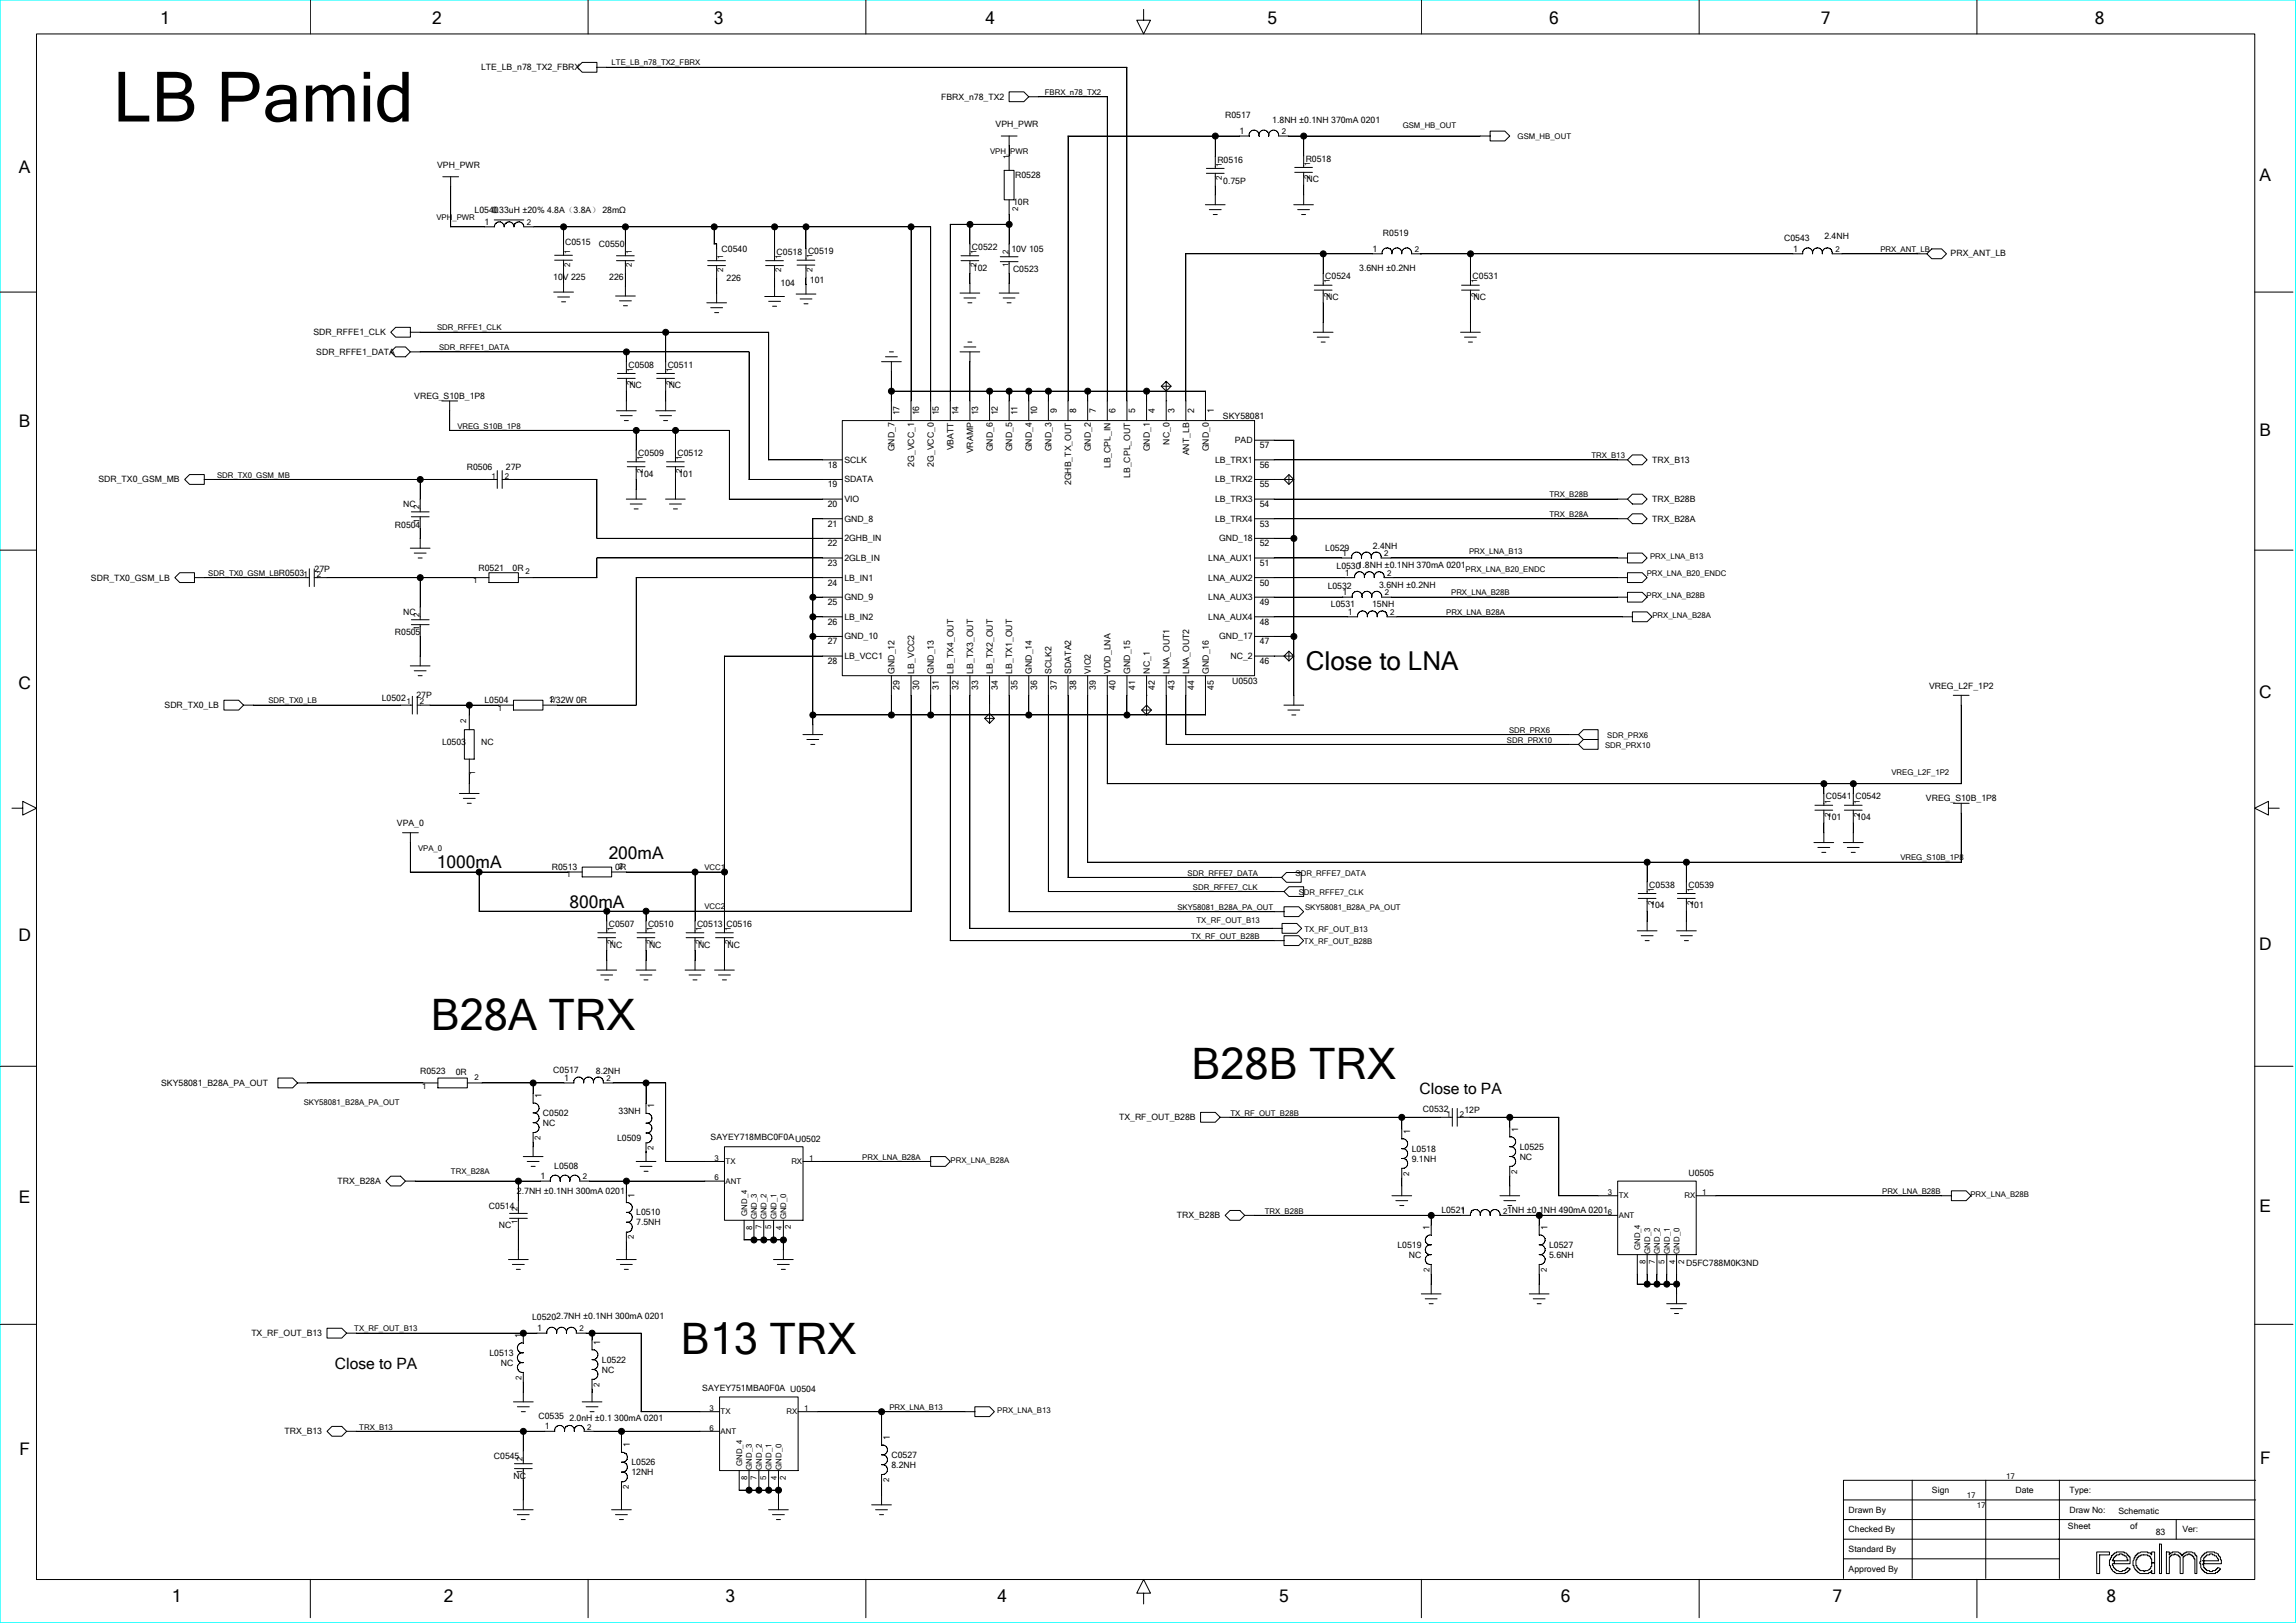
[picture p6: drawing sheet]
<svg xmlns="http://www.w3.org/2000/svg" width="297mm" height="210mm" viewBox="0 0 297 210" stroke-linecap="round" stroke-linejoin="round" font-family="sans-serif">
<defs><g id="words">
<text font-size="9" x="14.6" y="15.7">LB Pamid</text>
<g font-size="5.6">
<text x="55.7" y="133.2">B28A TRX</text>
<text x="154.1" y="139.6">B28B TRX</text>
<text x="88.1" y="175.1">B13 TRX</text>
</g>
<text font-size="3.4" x="168.9" y="86.7">Close to LNA</text>
<g font-size="2.2">
<text x="20.7" y="3.2">1</text>
<text x="55.9" y="3.2">2</text>
<text x="92.3" y="3.2">3</text>
<text x="127.5" y="3.2">4</text>
<text x="163.9" y="3.2">5</text>
<text x="200.4" y="3.2">6</text>
<text x="235.5" y="3.2">7</text>
<text x="271" y="3.2">8</text>
<text x="2.5" y="22.3">A</text>
<text x="292.3" y="23.5">A</text>
<text x="2.5" y="55.2">B</text>
<text x="292.3" y="56.4">B</text>
<text x="2.4" y="89.1">C</text>
<text x="292.2" y="90.3">C</text>
<text x="56.5" y="112.4">1000mA</text>
<text x="78.7" y="111.1">200mA</text>
<text x="73.7" y="117.4">800mA</text>
<text x="2.4" y="121.7">D</text>
<text x="292.2" y="122.9">D</text>
<text x="2.5" y="155.6">E</text>
<text x="292.3" y="156.8">E</text>
<text x="2.5" y="188.3">F</text>
<text x="292.3" y="189.4">F</text>
<text x="22.2" y="207.3">1</text>
<text x="57.4" y="207.3">2</text>
<text x="93.8" y="207.3">3</text>
<text x="129" y="207.3">4</text>
<text x="165.5" y="207.3">5</text>
<text x="201.9" y="207.3">6</text>
<text x="237.1" y="207.3">7</text>
<text x="272.5" y="207.3">8</text>
</g>
<g font-size="2">
<text x="183.6" y="141.6">Close to PA</text>
<text x="43.3" y="177.2">Close to PA</text>
</g>
<g font-size="1.1">
<text x="62.2" y="9.1">LTE_LB_n78_TX2_FBRX</text>
<text x="121.7" y="12.9">FBRX_n78_TX2</text>
<text x="128.8" y="16.5">VPH_PWR</text>
<text x="158.5" y="15.3">R0517</text>
<text x="160.3" y="17.3">1</text>
<text x="164.6" y="15.9">1.8NH ±0.1NH 370mA 0201</text>
<text x="56.5" y="21.7">VPH_PWR</text>
<text x="131.3" y="23.1">R0528</text>
<text x="157.5" y="21">R0516</text>
<text x="158.2" y="23.8">0.75P</text>
<text x="168.9" y="20.9">R0518</text>
<text x="169" y="23.6">NC</text>
<text x="61.4" y="27.6">L0540</text>
<text x="62.7" y="29.1">1</text>
<text x="63.7" y="27.5">0.33uH ±20% 4.8A（3.8A） 28mΩ</text>
<text x="131.1" y="26.5">10R</text>
<text x="73.1" y="31.8">C0515</text>
<text x="77.5" y="32">C0550</text>
<text x="93.3" y="32.6">C0540</text>
<text x="100.5" y="33">C0518 C0519</text>
<text x="125.7" y="32.3">C0522</text>
<text x="125.9" y="35">102</text>
<text x="130.8" y="32.6">10V 105</text>
<text x="131" y="35.1">C0523</text>
<text x="175.8" y="35.1">3.6NH ±0.2NH</text>
<text x="177.5" y="32.6">1</text>
<text x="178.9" y="30.5">R0519</text>
<text x="230.8" y="31.2">C0543</text>
<text x="231.9" y="32.6">1</text>
<text x="236" y="30.9">2.4NH</text>
<text x="252.3" y="33.2">PRX_ANT_LB</text>
<text x="71.6" y="36.2">10V 225</text>
<text x="78.8" y="36.2">226</text>
<text x="94" y="36.4">226</text>
<text x="101" y="37">104</text>
<text x="104.8" y="36.7">101</text>
<text x="171.4" y="36.1">C0524</text>
<text x="171.6" y="38.8">NC</text>
<text x="190.5" y="36.1">C0531</text>
<text x="190.6" y="38.8">NC</text>
<text x="40.5" y="43.4">SDR_RFFE1_CLK</text>
<text x="40.9" y="45.9">SDR_RFFE1_DATA</text>
<text x="81.3" y="47.6">C0508</text>
<text x="86.4" y="47.6">C0511</text>
<text x="53.6" y="51.6">VREG_S10B_1P8</text>
<text x="81.4" y="50.2">NC</text>
<text x="86.5" y="50.2">NC</text>
<text x="116.4" y="53.8" transform="rotate(-90 116.4 53.8)">17</text>
<text x="118.9" y="53.8" transform="rotate(-90 118.9 53.8)">16</text>
<text x="121.5" y="53.8" transform="rotate(-90 121.5 53.8)">15</text>
<text x="124" y="53.8" transform="rotate(-90 124 53.8)">14</text>
<text x="126.5" y="53.8" transform="rotate(-90 126.5 53.8)">13</text>
<text x="129.1" y="53.8" transform="rotate(-90 129.1 53.8)">12</text>
<text x="131.6" y="53.8" transform="rotate(-90 131.6 53.8)">11</text>
<text x="134.1" y="53.8" transform="rotate(-90 134.1 53.8)">10</text>
<text x="136.7" y="53.4" transform="rotate(-90 136.7 53.4)">9</text>
<text x="139.2" y="53.4" transform="rotate(-90 139.2 53.4)">8</text>
<text x="141.8" y="53.4" transform="rotate(-90 141.8 53.4)">7</text>
<text x="144.3" y="53.4" transform="rotate(-90 144.3 53.4)">6</text>
<text x="146.8" y="53.4" transform="rotate(-90 146.8 53.4)">5</text>
<text x="149.4" y="53.4" transform="rotate(-90 149.4 53.4)">4</text>
<text x="151.9" y="53.4" transform="rotate(-90 151.9 53.4)">3</text>
<text x="154.5" y="53.4" transform="rotate(-90 154.5 53.4)">2</text>
<text x="157" y="53.4" transform="rotate(-90 157 53.4)">1</text>
<text x="82.6" y="59">C0509</text>
<text x="87.6" y="59">C0512</text>
<text x="109.2" y="59.9">SCLK</text>
<text x="115.7" y="58.4" transform="rotate(-90 115.7 58.4)">GND_7</text>
<text x="123.3" y="58.3" transform="rotate(-90 123.3 58.3)">VBATT</text>
<text x="125.9" y="58.7" transform="rotate(-90 125.9 58.7)">VRAMP</text>
<text x="128.4" y="58.4" transform="rotate(-90 128.4 58.4)">GND_6</text>
<text x="131" y="58.4" transform="rotate(-90 131 58.4)">GND_5</text>
<text x="133.5" y="58.4" transform="rotate(-90 133.5 58.4)">GND_4</text>
<text x="136" y="58.4" transform="rotate(-90 136 58.4)">GND_3</text>
<text x="141.1" y="58.4" transform="rotate(-90 141.1 58.4)">GND_2</text>
<text x="148.7" y="58.4" transform="rotate(-90 148.7 58.4)">GND_1</text>
<text x="151.3" y="57.5" transform="rotate(-90 151.3 57.5)">NC_0</text>
<text x="153.8" y="58.9" transform="rotate(-90 153.8 58.9)">ANT_LB</text>
<text x="156.4" y="58.4" transform="rotate(-90 156.4 58.4)">GND_0</text>
<text x="157.2" y="59.9">LB_TRX1</text>
<text x="158.2" y="54.2">SKY58081</text>
<text x="159.7" y="57.3">PAD</text>
<text x="162.9" y="58">57</text>
<text x="213.7" y="59.9">TRX_B13</text>
<text x="12.7" y="62.4">SDR_TX0_GSM_MB</text>
<text x="52.2" y="65.6">NC</text>
<text x="60.4" y="60.8">R0506</text>
<text x="65.4" y="60.8">27P</text>
<text x="82.7" y="61.7">104</text>
<text x="87.8" y="61.7">101</text>
<text x="107.1" y="65.6">20</text>
<text x="107.1" y="60.5">18</text>
<text x="107.1" y="63.1">19</text>
<text x="109.2" y="62.4">SDATA</text>
<text x="109.2" y="65">VIO</text>
<text x="118.3" y="60.4" transform="rotate(-90 118.3 60.4)">2G_VCC_1</text>
<text x="120.8" y="60.4" transform="rotate(-90 120.8 60.4)">2G_VCC_0</text>
<text x="138.6" y="62.8" transform="rotate(-90 138.6 62.8)">2GHB_TX_OUT</text>
<text x="143.7" y="60.6" transform="rotate(-90 143.7 60.6)">LB_CPL_IN</text>
<text x="146.2" y="61.8" transform="rotate(-90 146.2 61.8)">LB_CPL_OUT</text>
<text x="157.2" y="65">LB_TRX3</text>
<text x="157.2" y="62.4">LB_TRX2</text>
<text x="162.9" y="60.5">56</text>
<text x="162.9" y="63.1">55</text>
<text x="162.9" y="65.6">54</text>
<text x="213.7" y="65">TRX_B28B</text>
<text x="51.1" y="68.3">R0504</text>
<text x="107.1" y="68.1">21</text>
<text x="107.1" y="70.7">22</text>
<text x="109.2" y="67.5">GND_8</text>
<text x="109.2" y="70">2GHB_IN</text>
<text x="157.2" y="67.5">LB_TRX4</text>
<text x="157.7" y="70">GND_18</text>
<text x="162.9" y="68.1">53</text>
<text x="162.9" y="70.7">52</text>
<text x="171.4" y="71.3">L0529</text>
<text x="173.6" y="72">1</text>
<text x="177.6" y="71">2.4NH</text>
<text x="213.7" y="67.5">TRX_B28A</text>
<text x="11.8" y="75.1">SDR_TX0_GSM_LB</text>
<text x="40.7" y="74">27P</text>
<text x="61.9" y="73.9">R0521</text>
<text x="66.3" y="73.9">0R</text>
<text x="107.1" y="73.2">23</text>
<text x="107.1" y="75.8">24</text>
<text x="109.2" y="72.6">2GLB_IN</text>
<text x="109.2" y="75.1">LB_IN1</text>
<text x="109.2" y="77.7">GND_9</text>
<text x="156.3" y="77.7">LNA_AUX3</text>
<text x="156.3" y="75.1">LNA_AUX2</text>
<text x="156.3" y="72.6">LNA_AUX1</text>
<text x="162.9" y="73.2">51</text>
<text x="162.9" y="75.8">50</text>
<text x="171.7" y="76.2">L0532</text>
<text x="172.9" y="73.7">L05301.8NH ±0.1NH 370mA 0201</text>
<text x="173.7" y="77">1</text>
<text x="174" y="74.5">1</text>
<text x="178.4" y="76.1">3.6NH ±0.2NH</text>
<text x="51.1" y="82.2">R0505</text>
<text x="52.2" y="79.5">NC</text>
<text x="107.1" y="80.8">26</text>
<text x="107.1" y="83.4">27</text>
<text x="107.1" y="78.3">25</text>
<text x="109.2" y="80.2">LB_IN2</text>
<text x="109.2" y="82.7">GND_10</text>
<text x="156.3" y="80.2">LNA_AUX4</text>
<text x="157.7" y="82.7">GND_17</text>
<text x="162.9" y="83.4">47</text>
<text x="162.9" y="80.8">48</text>
<text x="162.9" y="78.3">49</text>
<text x="172.2" y="78.6">L0531</text>
<text x="174.4" y="79.6">1</text>
<text x="177.5" y="78.6">15NH</text>
<text x="107.1" y="85.9">28</text>
<text x="109.2" y="85.3">LB_VCC1</text>
<text x="115.7" y="87.2" transform="rotate(-90 115.7 87.2)">GND_12</text>
<text x="116.4" y="89.3" transform="rotate(-90 116.4 89.3)">29</text>
<text x="118.3" y="87.2" transform="rotate(-90 118.3 87.2)">LB_VCC2</text>
<text x="118.9" y="89.3" transform="rotate(-90 118.9 89.3)">30</text>
<text x="120.8" y="87.2" transform="rotate(-90 120.8 87.2)">GND_13</text>
<text x="121.5" y="89.3" transform="rotate(-90 121.5 89.3)">31</text>
<text x="123.3" y="87.2" transform="rotate(-90 123.3 87.2)">LB_TX4_OUT</text>
<text x="124" y="89.3" transform="rotate(-90 124 89.3)">32</text>
<text x="125.9" y="87.2" transform="rotate(-90 125.9 87.2)">LB_TX3_OUT</text>
<text x="126.5" y="89.3" transform="rotate(-90 126.5 89.3)">33</text>
<text x="128.4" y="87.2" transform="rotate(-90 128.4 87.2)">LB_TX2_OUT</text>
<text x="129.1" y="89.3" transform="rotate(-90 129.1 89.3)">34</text>
<text x="131" y="87.2" transform="rotate(-90 131 87.2)">LB_TX1_OUT</text>
<text x="131.6" y="89.3" transform="rotate(-90 131.6 89.3)">35</text>
<text x="133.5" y="87.2" transform="rotate(-90 133.5 87.2)">GND_14</text>
<text x="134.1" y="89.3" transform="rotate(-90 134.1 89.3)">36</text>
<text x="136" y="87.2" transform="rotate(-90 136 87.2)">SCLK2</text>
<text x="136.7" y="89.3" transform="rotate(-90 136.7 89.3)">37</text>
<text x="138.6" y="87.2" transform="rotate(-90 138.6 87.2)">SDATA2</text>
<text x="139.2" y="89.3" transform="rotate(-90 139.2 89.3)">38</text>
<text x="141.1" y="87.2" transform="rotate(-90 141.1 87.2)">VIO2</text>
<text x="141.8" y="89.3" transform="rotate(-90 141.8 89.3)">39</text>
<text x="143.7" y="87.2" transform="rotate(-90 143.7 87.2)">VDD_LNA</text>
<text x="144.3" y="89.3" transform="rotate(-90 144.3 89.3)">40</text>
<text x="146.2" y="87.2" transform="rotate(-90 146.2 87.2)">GND_15</text>
<text x="146.8" y="89.3" transform="rotate(-90 146.8 89.3)">41</text>
<text x="148.7" y="87.2" transform="rotate(-90 148.7 87.2)">NC_1</text>
<text x="149.4" y="89.3" transform="rotate(-90 149.4 89.3)">42</text>
<text x="151.3" y="87.2" transform="rotate(-90 151.3 87.2)">LNA_OUT1</text>
<text x="151.9" y="89.3" transform="rotate(-90 151.9 89.3)">43</text>
<text x="153.8" y="87.2" transform="rotate(-90 153.8 87.2)">LNA_OUT2</text>
<text x="154.5" y="89.3" transform="rotate(-90 154.5 89.3)">44</text>
<text x="156.4" y="87.2" transform="rotate(-90 156.4 87.2)">GND_16</text>
<text x="157" y="89.3" transform="rotate(-90 157 89.3)">45</text>
<text x="159.2" y="85.3">NC_2</text>
<text x="159.4" y="88.5">U0503</text>
<text x="162.9" y="85.9">46</text>
<text x="249.5" y="89.1">VREG_L2F_1P2</text>
<text x="21.3" y="91.6">SDR_TX0_LB</text>
<text x="49.4" y="90.7">L0502</text>
<text x="53.9" y="90.3">27P</text>
<text x="62.7" y="91">L0504</text>
<text x="71" y="91">1/32W 0R</text>
<text x="57.2" y="96.3">L0503</text>
<text x="62.3" y="96.3">NC</text>
<text x="51.3" y="106.9">VPA_0</text>
<text x="236.2" y="103.4">C0541 C0542</text>
<text x="236.3" y="106.1">101</text>
<text x="240.1" y="106.1">104</text>
<text x="249.1" y="103.7">VREG_S10B_1P8</text>
<text x="71.4" y="112.6">R0513</text>
<text x="79.6" y="112.6">0R</text>
<text x="78.7" y="119.9">C0507</text>
<text x="83.8" y="119.9">C0510</text>
<text x="90.2" y="119.9">C0513 C0516</text>
<text x="213.3" y="114.9">C0538</text>
<text x="213.5" y="117.5">104</text>
<text x="218.4" y="114.9">C0539</text>
<text x="218.5" y="117.5">101</text>
<text x="78.9" y="122.6">NC</text>
<text x="84" y="122.6">NC</text>
<text x="90.3" y="122.6">NC</text>
<text x="94.1" y="122.6">NC</text>
<text x="20.8" y="140.5">SKY58081_B28A_PA_OUT</text>
<text x="54.4" y="138.9">R0523</text>
<text x="59" y="139.1">0R</text>
<text x="70" y="142.1" transform="rotate(-90 70 142.1)">1</text>
<text x="71.6" y="138.9">C0517</text>
<text x="73" y="139.9">1</text>
<text x="77.1" y="138.9">8.2NH</text>
<text x="84.6" y="143.4" transform="rotate(-90 84.6 143.4)">1</text>
<text x="184.1" y="143.8">C0532</text>
<text x="189.4" y="143.9">12P</text>
<text x="70.2" y="144.4">C0502</text>
<text x="70.2" y="145.7">NC</text>
<text x="79.8" y="147.6">L0509</text>
<text x="80" y="144.2">33NH</text>
<text x="91.9" y="147.5">SAYEY718MBC0F0AU0502</text>
<text x="144.8" y="145">TX_RF_OUT_B28B</text>
<text x="182.4" y="146.7" transform="rotate(-90 182.4 146.7)">1</text>
<text x="182.6" y="149">L0518</text>
<text x="196.4" y="146.5" transform="rotate(-90 196.4 146.5)">1</text>
<text x="196.6" y="148.8">L0525</text>
<text x="43.7" y="153.2">TRX_B28A</text>
<text x="66.9" y="154.5">2.7NH ±0.1NH 300mA 0201</text>
<text x="69.9" y="152.6">1</text>
<text x="71.7" y="151.3">L0508</text>
<text x="82.1" y="155" transform="rotate(-90 82.1 155)">1</text>
<text x="182.6" y="150.3">9.1NH</text>
<text x="196.6" y="150">NC</text>
<text x="218.4" y="152.2">U0505</text>
<text x="63.3" y="156.4">C0514</text>
<text x="64.5" y="158.9">NC</text>
<text x="82.3" y="157.3">L0510</text>
<text x="82.3" y="158.5">7.5NH</text>
<text x="152.2" y="157.7">TRX_B28B</text>
<text x="180.8" y="161.5">L0519</text>
<text x="184.9" y="159.1" transform="rotate(-90 184.9 159.1)">1</text>
<text x="186.4" y="157">L0521</text>
<text x="200.2" y="159.1" transform="rotate(-90 200.2 159.1)">1</text>
<text x="200.4" y="161.5">L0527</text>
<text x="182.3" y="162.7">NC</text>
<text x="200.4" y="162.7">5.6NH</text>
<text x="218.1" y="163.8">D5FC788M0K3ND</text>
<text x="32.5" y="172.9">TX_RF_OUT_B13</text>
<text x="67.4" y="173.1" transform="rotate(-90 67.4 173.1)">1</text>
<text x="68.8" y="170.7">L05202.7NH ±0.1NH 300mA 0201</text>
<text x="69.5" y="172.3">1</text>
<text x="63.3" y="175.4">L0513</text>
<text x="64.8" y="176.7">NC</text>
<text x="77.6" y="174" transform="rotate(-90 77.6 174)">1</text>
<text x="77.9" y="176.3">L0522</text>
<text x="77.9" y="177.6">NC</text>
<text x="36.8" y="185.6">TRX_B13</text>
<text x="69.7" y="183.6">C0535</text>
<text x="70.5" y="185">1</text>
<text x="73.6" y="183.9">2.0nH ±0.1 300mA 0201</text>
<text x="90.8" y="180">SAYEY751MBA0F0A U0504</text>
<text x="63.9" y="188.8">C0545</text>
<text x="66.4" y="191.3">NC</text>
<text x="81.5" y="187.3" transform="rotate(-90 81.5 187.3)">1</text>
<text x="81.7" y="189.6">L0526</text>
<text x="81.7" y="190.9">12NH</text>
<text x="115.1" y="186.3" transform="rotate(-90 115.1 186.3)">1</text>
<text x="115.3" y="188.6">C0527</text>
<text x="115.3" y="189.9">8.2NH</text>
<text x="239.1" y="195.7">Drawn By</text>
<text x="249.9" y="193.2">Sign</text>
<text x="260.7" y="193.2">Date</text>
<text x="267.5" y="197.8">Sheet</text>
<text x="267.7" y="193.2">Type:</text>
<text x="267.7" y="195.7">Draw No:</text>
<text x="274" y="195.9">Schematic</text>
<text x="275.6" y="197.8">of</text>
<text x="239.1" y="198.3">Checked By</text>
<text x="239.1" y="200.8">Standard By</text>
<text x="239.1" y="203.4">Approved By</text>
<text x="278.9" y="198.7">83</text>
<text x="282.3" y="198.3">Ver:</text>
</g>
<g font-size="1">
<text x="79.1" y="8.5">LTE_LB_n78_TX2_FBRX</text>
<text x="135.2" y="12.3">FBRX_n78_TX2</text>
<text x="165.8" y="17.4">2</text>
<text x="181.5" y="16.6">GSM_HB_OUT</text>
<text x="196.3" y="18">GSM_HB_OUT</text>
<text x="128.1" y="19.9">VPH_PWR</text>
<text x="130.5" y="20.5" transform="rotate(-90 130.5 20.5)">1</text>
<text x="158.1" y="23.3" transform="rotate(-90 158.1 23.3)">2</text>
<text x="158.1" y="21.6" transform="rotate(-90 158.1 21.6)">1</text>
<text x="169.5" y="23.2" transform="rotate(-90 169.5 23.2)">2</text>
<text x="169.5" y="21.4" transform="rotate(-90 169.5 21.4)">1</text>
<text x="56.5" y="28.5">VPH_PWR</text>
<text x="68.1" y="29.1">2</text>
<text x="131.7" y="27.3" transform="rotate(-90 131.7 27.3)">2</text>
<text x="73.7" y="34.5" transform="rotate(-90 73.7 34.5)">2</text>
<text x="73.7" y="32.8" transform="rotate(-90 73.7 32.8)">1</text>
<text x="81.7" y="34.6" transform="rotate(-90 81.7 34.6)">2</text>
<text x="81.7" y="32.9" transform="rotate(-90 81.7 32.9)">1</text>
<text x="93.5" y="35.2" transform="rotate(-90 93.5 35.2)">2</text>
<text x="93.5" y="33.5" transform="rotate(-90 93.5 33.5)">1</text>
<text x="101" y="35.2" transform="rotate(-90 101 35.2)">2</text>
<text x="101" y="33.5" transform="rotate(-90 101 33.5)">1</text>
<text x="105.1" y="35.2" transform="rotate(-90 105.1 35.2)">2</text>
<text x="105.1" y="33.4" transform="rotate(-90 105.1 33.4)">1</text>
<text x="126.3" y="34.6" transform="rotate(-90 126.3 34.6)">2</text>
<text x="126.3" y="32.9" transform="rotate(-90 126.3 32.9)">1</text>
<text x="130.4" y="34.6" transform="rotate(-90 130.4 34.6)">1</text>
<text x="130.4" y="32.9" transform="rotate(-90 130.4 32.9)">2</text>
<text x="183" y="32.6">2</text>
<text x="237.4" y="32.6">2</text>
<text x="243.2" y="32.6">PRX_ANT_LB</text>
<text x="172" y="38.4" transform="rotate(-90 172 38.4)">2</text>
<text x="172" y="36.7" transform="rotate(-90 172 36.7)">1</text>
<text x="191.1" y="38.4" transform="rotate(-90 191.1 38.4)">2</text>
<text x="191.1" y="36.7" transform="rotate(-90 191.1 36.7)">1</text>
<text x="56.5" y="42.8">SDR_RFFE1_CLK</text>
<text x="56.8" y="45.3">SDR_RFFE1_DATA</text>
<text x="81.9" y="49.8" transform="rotate(-90 81.9 49.8)">2</text>
<text x="81.9" y="48.1" transform="rotate(-90 81.9 48.1)">1</text>
<text x="86.9" y="49.8" transform="rotate(-90 86.9 49.8)">2</text>
<text x="86.9" y="48.1" transform="rotate(-90 86.9 48.1)">1</text>
<text x="59.2" y="55.5">VREG_S10B_1P8</text>
<text x="83.1" y="59.5" transform="rotate(-90 83.1 59.5)">1</text>
<text x="88.2" y="59.5" transform="rotate(-90 88.2 59.5)">1</text>
<text x="205.9" y="59.3">TRX_B13</text>
<text x="28.1" y="61.8">SDR_TX0_GSM_MB</text>
<text x="54.3" y="65.9" transform="rotate(-90 54.3 65.9)">2</text>
<text x="63.6" y="61.9">1</text>
<text x="65.3" y="61.9">2</text>
<text x="83.1" y="61.3" transform="rotate(-90 83.1 61.3)">2</text>
<text x="88.2" y="61.3" transform="rotate(-90 88.2 61.3)">2</text>
<text x="200.4" y="64.3">TRX_B28B</text>
<text x="54.3" y="67.6" transform="rotate(-90 54.3 67.6)">1</text>
<text x="179.1" y="72">2</text>
<text x="190" y="71.7">PRX_LNA_B13</text>
<text x="200.4" y="66.9">TRX_B28A</text>
<text x="26.9" y="74.5">SDR_TX0_GSM_LBR05031</text>
<text x="41" y="74.6">2</text>
<text x="61.2" y="75.4">1</text>
<text x="68" y="74.3">2</text>
<text x="179.1" y="77">2</text>
<text x="179.4" y="74.5">2</text>
<text x="187.7" y="77">PRX_LNA_B28B</text>
<text x="189.6" y="74">PRX_LNA_B20_ENDC</text>
<text x="213" y="77.4">PRX_LNA_B28B</text>
<text x="213" y="74.5">PRX_LNA_B20_ENDC</text>
<text x="213.5" y="72.3">PRX_LNA_B13</text>
<text x="54.3" y="81.6" transform="rotate(-90 54.3 81.6)">1</text>
<text x="54.3" y="79.8" transform="rotate(-90 54.3 79.8)">2</text>
<text x="179.8" y="79.6">2</text>
<text x="187.1" y="79.6">PRX_LNA_B28A</text>
<text x="213.7" y="80">PRX_LNA_B28A</text>
<text x="34.7" y="91">SDR_TX0_LB</text>
<text x="52.6" y="91.1">1</text>
<text x="54.3" y="91.1">2</text>
<text x="60.3" y="93.5" transform="rotate(-90 60.3 93.5)">2</text>
<text x="64.4" y="92">1</text>
<text x="71.2" y="90.8">2</text>
<text x="195.2" y="94.8">SDR_PRX6</text>
<text x="207.9" y="95.5">SDR_PRX6</text>
<text x="61.5" y="100.2" transform="rotate(-90 61.5 100.2)">1</text>
<text x="194.9" y="96.1">SDR_PRX10</text>
<text x="207.6" y="96.7">SDR_PRX10</text>
<text x="244.7" y="100.3">VREG_L2F_1P2</text>
<text x="236.8" y="105.7" transform="rotate(-90 236.8 105.7)">2</text>
<text x="236.8" y="104" transform="rotate(-90 236.8 104)">1</text>
<text x="240.6" y="105.7" transform="rotate(-90 240.6 105.7)">2</text>
<text x="240.6" y="104" transform="rotate(-90 240.6 104)">1</text>
<text x="54.1" y="110.1">VPA_0</text>
<text x="73.3" y="113.5">1</text>
<text x="80" y="112.4">2</text>
<text x="91.1" y="112.6">VCC1</text>
<text x="153.6" y="113.3">SDR_RFFE7_DATA</text>
<text x="167.6" y="113.3">SDR_RFFE7_DATA</text>
<text x="245.8" y="111.3">VREG_S10B_1P8</text>
<text x="91.1" y="117.7">VCC2</text>
<text x="152.3" y="117.7">SKY58081_B28A_PA_OUT</text>
<text x="154.3" y="115.1">SDR_RFFE7_CLK</text>
<text x="154.8" y="119.4">TX_RF_OUT_B13</text>
<text x="168" y="115.8">SDR_RFFE7_CLK</text>
<text x="168.8" y="117.7">SKY58081_B28A_PA_OUT</text>
<text x="213.9" y="117.1" transform="rotate(-90 213.9 117.1)">2</text>
<text x="213.9" y="115.4" transform="rotate(-90 213.9 115.4)">1</text>
<text x="219" y="117.1" transform="rotate(-90 219 117.1)">2</text>
<text x="219" y="115.4" transform="rotate(-90 219 115.4)">1</text>
<text x="79.3" y="122.2" transform="rotate(-90 79.3 122.2)">2</text>
<text x="79.3" y="120.5" transform="rotate(-90 79.3 120.5)">1</text>
<text x="84.4" y="122.2" transform="rotate(-90 84.4 122.2)">2</text>
<text x="84.4" y="120.5" transform="rotate(-90 84.4 120.5)">1</text>
<text x="90.7" y="122.2" transform="rotate(-90 90.7 122.2)">2</text>
<text x="90.7" y="120.5" transform="rotate(-90 90.7 120.5)">1</text>
<text x="94.6" y="122.2" transform="rotate(-90 94.6 122.2)">2</text>
<text x="94.6" y="120.5" transform="rotate(-90 94.6 120.5)">1</text>
<text x="154.1" y="121.5">TX_RF_OUT_B28B</text>
<text x="168.7" y="122.1">TX_RF_OUT_B28B</text>
<text x="168.7" y="120.5">TX_RF_OUT_B13</text>
<text x="39.3" y="143">SKY58081_B28A_PA_OUT</text>
<text x="54.6" y="140.8">1</text>
<text x="61.4" y="139.7">2</text>
<text x="78.4" y="139.9">2</text>
<text x="69.9" y="147.5" transform="rotate(-90 69.9 147.5)">2</text>
<text x="84.5" y="148.8" transform="rotate(-90 84.5 148.8)">2</text>
<text x="159.2" y="144.3">TX_RF_OUT_B28B</text>
<text x="187.1" y="144.5">1</text>
<text x="188.9" y="144.5">2</text>
<text x="58.3" y="152">TRX_B28A</text>
<text x="75.4" y="152.6">2</text>
<text x="92.4" y="150.2">3</text>
<text x="92.4" y="152.7">6</text>
<text x="93.9" y="150.6">TX</text>
<text x="93.9" y="153.2">ANT</text>
<text x="102.4" y="150.6">RX</text>
<text x="104.7" y="150.2">1</text>
<text x="111.5" y="150.1">PRX_LNA_B28A</text>
<text x="123" y="150.4">PRX_LNA_B28A</text>
<text x="182.3" y="152.1" transform="rotate(-90 182.3 152.1)">2</text>
<text x="196.3" y="151.9" transform="rotate(-90 196.3 151.9)">2</text>
<text x="208" y="154.6">3</text>
<text x="209.4" y="155.1">TX</text>
<text x="217.9" y="155.1">RX</text>
<text x="220.2" y="154.6">1</text>
<text x="243.5" y="154.5">PRX_LNA_B28B</text>
<text x="254.9" y="154.9">PRX_LNA_B28B</text>
<text x="67" y="158.4" transform="rotate(-90 67 158.4)">1</text>
<text x="67" y="156.7" transform="rotate(-90 67 156.7)">2</text>
<text x="82" y="160.4" transform="rotate(-90 82 160.4)">2</text>
<text x="96.6" y="157.3" transform="rotate(-90 96.6 157.3)">GND_4</text>
<text x="97.3" y="159.2" transform="rotate(-90 97.3 159.2)">8</text>
<text x="97.9" y="157.8" transform="rotate(-90 97.9 157.8)">GND_3</text>
<text x="98.5" y="159.1" transform="rotate(-90 98.5 159.1)">7</text>
<text x="99.2" y="157.8" transform="rotate(-90 99.2 157.8)">GND_2</text>
<text x="99.8" y="159.1" transform="rotate(-90 99.8 159.1)">5</text>
<text x="100.4" y="157.8" transform="rotate(-90 100.4 157.8)">GND_1</text>
<text x="101.1" y="159.2" transform="rotate(-90 101.1 159.2)">4</text>
<text x="101.7" y="157.8" transform="rotate(-90 101.7 157.8)">GND_0</text>
<text x="102.3" y="159.1" transform="rotate(-90 102.3 159.1)">2</text>
<text x="163.6" y="157">TRX_B28B</text>
<text x="194.4" y="157">21NH ±0.1NH 490mA 02016</text>
<text x="209.4" y="157.6">ANT</text>
<text x="212.2" y="161.8" transform="rotate(-90 212.2 161.8)">GND_4</text>
<text x="184.9" y="164.5" transform="rotate(-90 184.9 164.5)">2</text>
<text x="200.1" y="164.5" transform="rotate(-90 200.1 164.5)">2</text>
<text x="212.9" y="163.6" transform="rotate(-90 212.9 163.6)">8</text>
<text x="213.5" y="162.2" transform="rotate(-90 213.5 162.2)">GND_3</text>
<text x="214" y="163.5" transform="rotate(-90 214 163.5)">7</text>
<text x="214.7" y="162.2" transform="rotate(-90 214.7 162.2)">GND_2</text>
<text x="215.3" y="163.5" transform="rotate(-90 215.3 163.5)">5</text>
<text x="216" y="162.2" transform="rotate(-90 216 162.2)">GND_1</text>
<text x="216.7" y="163.6" transform="rotate(-90 216.7 163.6)">4</text>
<text x="217.3" y="162.2" transform="rotate(-90 217.3 162.2)">GND_0</text>
<text x="217.9" y="163.5" transform="rotate(-90 217.9 163.5)">2</text>
<text x="45.8" y="172.3">TX_RF_OUT_B13</text>
<text x="74.9" y="172.3">2</text>
<text x="67.5" y="178.5" transform="rotate(-90 67.5 178.5)">2</text>
<text x="77.5" y="179.4" transform="rotate(-90 77.5 179.4)">2</text>
<text x="46.5" y="185">TRX_B13</text>
<text x="76" y="185">2</text>
<text x="91.8" y="182.6">3</text>
<text x="91.8" y="185.1">6</text>
<text x="93.2" y="183">TX</text>
<text x="93.2" y="185.6">ANT</text>
<text x="101.7" y="183">RX</text>
<text x="104" y="182.6">1</text>
<text x="115" y="182.4">PRX_LNA_B13</text>
<text x="129" y="182.8">PRX_LNA_B13</text>
<text x="67.6" y="190.8" transform="rotate(-90 67.6 190.8)">1</text>
<text x="67.6" y="189.1" transform="rotate(-90 67.6 189.1)">2</text>
<text x="96" y="189.7" transform="rotate(-90 96 189.7)">GND_4</text>
<text x="96.7" y="191.5" transform="rotate(-90 96.7 191.5)">8</text>
<text x="97.3" y="190.1" transform="rotate(-90 97.3 190.1)">GND_3</text>
<text x="97.9" y="191.5" transform="rotate(-90 97.9 191.5)">7</text>
<text x="98.5" y="190.1" transform="rotate(-90 98.5 190.1)">GND_2</text>
<text x="99.1" y="191.5" transform="rotate(-90 99.1 191.5)">5</text>
<text x="99.8" y="190.1" transform="rotate(-90 99.8 190.1)">GND_1</text>
<text x="100.5" y="191.5" transform="rotate(-90 100.5 191.5)">4</text>
<text x="101.1" y="190.1" transform="rotate(-90 101.1 190.1)">GND_0</text>
<text x="101.7" y="191.5" transform="rotate(-90 101.7 191.5)">2</text>
<text x="115" y="191.7" transform="rotate(-90 115 191.7)">2</text>
<text x="259.5" y="191.3">17</text>
<text x="81.4" y="192.7" transform="rotate(-90 81.4 192.7)">2</text>
<text x="254.4" y="193.9">17</text>
<text x="255.7" y="195.1">17</text>
</g>
</g></defs>
<path d="M0 0h296.9v210h-296.9z" fill="none" stroke="#0ff" stroke-width=".13"/>
<g fill="none" stroke="#000" stroke-width=".13">
<path d="M40.1 0v4.4M76.1 0v4.4M112 0v4.4M183.9 0v4.4M219.8 0v4.4M255.7 0v4.4M4.7 4.4h287v200h-287zM74.7 8.7l.6-.6h1.9v1.2h-1.9zM77.2 8.7h68.6v45.7M129.5 17.6h2.1M130.5 11.9h1.9l.7 .6-.7 .7h-1.9zM130.5 17.6v4.5"/>
<path d="M133.1 12.5h10.1v41.9M147.9 1.2v1.4h.9l-.9 1.8-.9-1.8h.9M157.2 17.6v4.2M162.9 17.4a.64 .64 0 0 0-.8-.6 .64 .64 0 0 0-.5 .8h-23.5l.1 36.8M162.9 17.4v.2a.64 .64 0 0 1 .5-.8 .64 .64 0 0 1 .7 .6M164.1 17.4v.2a.64 .64 0 0 1 .6-.8 .64 .64 0 0 1 .7 .6M165.4 17.4v.2h27.4M168.6 17.6v4.1M192.8 17h1.9l.6 .6-.6 .6h-1.9zM0 37.8h4.7M57.3 22.9h2M58.3 29.3h5.7"/>
<path d="M58.3 22.9v6.5M63.9 28.5h3.9M63.9 29.4a.64 .64 0 0 1 .7-.7 .64 .64 0 0 1 .6 .7 .64 .64 0 0 1 .6-.7 .64 .64 0 0 1 .7 .7 .63 .63 0 0 1 .6-.7 .63 .63 0 0 1 .6 .6h52.7v25.1M71.6 37.8h2.6M71.7 33.7h2.3M71.7 33h2.3M72.1 38.4h1.6M72.6 39.1h.6M72.9 29.3v3.7M72.9 33.7v4.1M79.6 38.3h2.6M79.7 33.7h2.3"/>
<path d="M79.7 33.1h2.3M80.1 38.9h1.6M80.6 39.6h.6M80.9 29.3v3.8M80.9 33.7v4.6M91.4 39.2h2.6M91.5 34.4h2.3M91.5 33.7h2.3M91.9 39.8h1.6M92.4 31.6h.3v2.1M92.4 29.3v2.3M92.7 34.4v4.8"/>
<path d="M98.9 38.4h2.6M99 34.4h2.3M99 33.7h2.3M99.4 39h1.6M99.9 39.6h.6M100.2 29.3v4.4M100.2 34.4v4M103 38h2.5M103.1 34.3h2.3M103.1 33.7h2.3M103.5 38.7h1.5M104 39.3h.5"/>
<path d="M104.3 29.3v4.4M104.3 34.3v3.7M117.8 29.3v25.1M124.2 37.9h2.5M124.3 33.7h2.3M124.3 33.1h2.3M124.7 38.6h1.5M125.2 39.2h.5M125.5 33.7v4.2M125.5 29v4.1M129.3 37.9h2.5M129.4 33.2h2.3"/>
<path d="M129.4 33.9h2.3M129.8 38.6h1.5M129.9 22h1.3v3.9h-1.3zM130.3 39.2h.5M130.5 25.8v7.4M130.5 33.9v4M130.5 29h-7.6v25.4M155.9 26.5h2.6M156.1 22.4h2.2M156.1 21.8h2.2M156.4 27.1h1.6M156.9 27.8h.6"/>
<path d="M157.2 22.4v4.1M167.4 26.5h2.5M167.5 22.3h2.3M167.5 21.7h2.3M167.9 27.1h1.5M168.4 27.8h.5M168.6 22.3v4.2M170 37.5h2.3M170 36.9h2.3M171.2 37.5v5.5M171.2 32.8v4.1M178.8 32.8a.65 .65 0 0 1 .6-.7 .65 .65 0 0 1 .7 .7 .65 .65 0 0 1 .6-.7 .65 .65 0 0 1 .6 .7 .64 .64 0 0 1 .7-.7 .64 .64 0 0 1 .6 .7h50.6a.64 .64 0 0 1 .6-.7 .64 .64 0 0 1 .7 .7 .65 .65 0 0 1 .6-.7 .65 .65 0 0 1 .6 .7 .65 .65 0 0 1 .7-.7 .65 .65 0 0 1 .6 .7"/>
<path d="M178.8 32.8h-25.4v21.6M189.1 37.5h2.3M189.1 36.9h2.3M190.2 37.5v5.5M190.2 32.8v4.1M237 32.8h12.3M249.9 32.2h1.3l.6 .6-.6 .7h-1.3l-.7-.7zM291.6 37.8h5M50.5 45.5l.7-.6h1.3l.6 .6-.6 .7h-1.3zM50.5 43l.7-.6h1.9v1.2h-1.9zM53.1 45.5h43.8v16.6M53.1 43h46.3v16.5"/>
<path d="M57.1 51.9h2.1M58.2 55.7h36.2v8.9M58.2 51.9v3.8M79.7 53.1h2.6M79.9 49h2.3M79.9 48.3h2.3M80.3 53.8h1.5M80.8 54.4h.5M81 45.5v2.8M81 49v4.1M81.1 59.8h2.3M82.3 55.7v4.1"/>
<path d="M84.8 53.1h2.6M85 49h2.2M85 48.3h2.2M85.3 53.8h1.6M85.8 54.4h.6M86.1 43v5.3M86.1 49v4.1M86.2 59.8h2.3M87.4 55.7v4.1M92.4 40.4h.6M99.4 59.5h9.6M109 54.4h53.3v33h-53.3z"/>
<path d="M114 46.8h2.6M114.5 46.2h1.6M115.1 45.5h.5M115.3 50.6h40.6v3.8M115.3 46.8v7.6M124.2 45.5h2.5M124.7 44.9h1.5M125.2 44.3h.5M125.5 45.5v8.9M128 50.6v3.8M130.5 50.6v3.8M133.1 50.6v3.8"/>
<path d="M135.6 50.6v3.8M140.7 50.6v3.8M148.3 50.6v3.8M150.2 50h1.3M150.9 49.3l-.7 .7 .7 .6 .6-.6-.6-.7v5.1M162.3 57h5.1v34.2M162.3 59.5h48.2M169.9 43h2.5M170.4 43.6h1.5M170.9 44.3h.5M188.9 43h2.6M189.4 43.6h1.6"/>
<path d="M189.9 44.3h.6M210.5 59.5l.7-.6h1.2l.7 .6-.7 .6h-1.2zM0 71.2h4.7M22.6 74.7l.7-.6h1.9v1.3h-1.9zM23.9 62l.6-.6h1.9v1.3h-1.9zM25.1 74.7h14.9M26.4 62h37.9M40 73.6v2.3M40.7 74.7h22.6M40.7 73.6v2.3M53.1 70.9h2.5M53.2 66.2h2.3"/>
<path d="M53.2 66.9h2.3M53.6 71.6h1.5M54.1 72.2h.5M54.4 62v4.2M54.4 66.9v4M54.4 74.7v5.5M63.2 74.1h3.9v1.3h-3.9zM64.3 60.9v2.3M65 62h12.2v7.7M65 60.9v2.3M77.2 72.2h31.8M77.2 69.7h31.8"/>
<path d="M77.2 72.2v2.5h-10.2M81 64.6h2.6M81.1 60.4h2.3M81.5 65.2h1.6M82 65.8h.5M82.3 74.7h26.7M82.3 60.4v4.2M82.3 74.7v16.5M86.1 64.6h2.5M86.2 60.4h2.3M86.6 65.2h1.5M87.1 65.8h.5"/>
<path d="M87.4 60.4v4.2M94.3 64.6h14.7M96.9 62h12.1M105.1 79.8h3.9M105.1 77.3h3.9M109 67.1h-3.9v27.9M162.3 62h5.1l-.7-.6-.6 .6 .6 .7 .7-.7M162.3 72.2h12.6a.64 .64 0 0 1 .6-.8 .64 .64 0 0 1 .6 .8 .65 .65 0 0 1 .7-.8 .65 .65 0 0 1 .6 .8 .65 .65 0 0 1 .6-.8 .65 .65 0 0 1 .7 .8M162.3 74.7h12.9a.64 .64 0 0 1 .7-.7 .64 .64 0 0 1 .6 .7 .65 .65 0 0 1 .6-.7 .65 .65 0 0 1 .7 .7 .65 .65 0 0 1 .6-.7 .65 .65 0 0 1 .6 .7h31.5M162.3 64.6h48.2M162.3 67.1h48.2M162.3 79.8h13.3"/>
<path d="M162.3 77.3h12.6a.64 .64 0 0 1 .7-.8 .64 .64 0 0 1 .6 .8 .64 .64 0 0 1 .6-.8 .64 .64 0 0 1 .7 .8 .64 .64 0 0 1 .6-.8 .64 .64 0 0 1 .6 .8M166.7 61.4v1.3M167.4 69.7h-5.1M175.6 79.8a.65 .65 0 0 1 .6-.8 .65 .65 0 0 1 .7 .8 .65 .65 0 0 1 .6-.8 .65 .65 0 0 1 .6 .8 .64 .64 0 0 1 .7-.8 .64 .64 0 0 1 .6 .8h31.8M178.6 72.2h31.9M178.7 77.3h31.8M210.5 64.6l.7-.7h1.2l.7 .7-.7 .6h-1.2zM210.5 67.1l.7-.6h1.2l.7 .6-.7 .7h-1.2zM210.5 76.6h1.9l.7 .7-.7 .6h-1.9zM210.5 74.1h1.9l.7 .6-.7 .7h-1.9zM210.5 71.6h1.9l.7 .6-.7 .6h-1.9zM211.2 79.2h1.9l.6 .6-.6 .6h-1.9z"/>
<path d="M291.6 71.2h5M29 90.6h1.9l.6 .6-.6 .7h-1.9zM31.5 91.2h21.8M53.1 86.2h2.5M53.2 80.2h2.3M53.2 80.8h2.3M53.3 90.1v2.3M53.6 86.8h1.5M54 91.2h12.4M54 90.1v2.3M54.1 87.4h.5M54.4 80.8v5.4"/>
<path d="M60.1 94.4h1.2v3.8h-1.2zM60.7 91.2v3.2M60.7 98.2v4.5M66.4 90.6h3.8v1.3h-3.8zM70.2 91.2h12.1M103.9 95h2.5M104.4 95.7h1.5M104.9 96.3h.5M105.1 82.3h3.9M109 84.9h-15.3v35.8M115.3 87.4v5.1M117.8 87.4v30.5h-55.8v-5.1"/>
<path d="M120.4 87.4v5.1M122.9 87.4v34.3h43.2M125.5 87.4v32.7M127.4 93h1.2M128 87.4v6.2l.6-.6-.6-.7-.6 .7 .6 .6M130.5 87.4v30.6h35.6M133.1 87.4v5.1M135.6 87.4v28M138.2 87.4l-.1 26.1h27.7M140.7 87.4v24.2M143.2 87.4v14h110.5v-11.4M145.8 87.4v5.1"/>
<path d="M147.7 91.9h1.2M148.3 91.2v1.3l.6-.6-.6-.7-.6 .7 .6 .6M148.3 87.4v3.8M150.8 96.3h53.4M150.9 87.4v8.9M153.4 87.4v7.6h50.8M155.9 87.4v5.1h-50.8M162.3 84.9h5.1l-.7-.6-.6 .6 .6 .6 .7-.6M166.1 91.2h2.5M166.6 91.9h1.5M166.7 84.3v1.2M167.1 92.5h.5"/>
<path d="M167.4 82.3h-5.1M204.2 95l.6-.6h1.9v1.3h-1.9zM204.2 96.3l.6-.6h1.9v1.3h-1.9zM252.7 90h2M1.5 104.6h1.4v-.9l1.8 .9-1.8 .9v-.9M52.1 107.7h2M53.1 112.8h22.2M53.1 107.7v5.1M59.4 102.7h2.6M59.9 103.3h1.6M60.4 103.9h.6M75.3 112.2h3.8v1.3h-3.8z"/>
<path d="M78.5 117.9v2.8M79.1 112.8h14.6M83.6 117.9v2.8M89.9 112.8v7.9M135.6 115.4h30.5M165.8 113.5l.6-.6h1.9v1.3h-1.9zM165.8 119.5h1.9l.7 .6-.7 .7h-1.9zM166.1 117.3h1.9l.6 .7-.6 .6h-1.9zM166.1 115.4l.6-.7h1.9v1.3h-1.9zM211.9 116.2h2.3M211.9 115.6h2.3M213.1 111.6v4"/>
<path d="M213.1 116.2v4.2M217 116.2h2.3M217 115.6h2.3M218.1 111.6v4M218.1 116.2v4.2M234.6 109h2.6M234.8 104.8h2.3M234.8 104.2h2.3M235.2 109.7h1.5M235.7 110.3h.5M235.9 101.4v2.8M235.9 104.8v4.2"/>
<path d="M238.5 109h2.5M238.6 104.8h2.3M238.6 104.2h2.3M239 109.7h1.5M239.5 110.3h.5M239.7 101.4v2.8M239.7 104.8v4.2M252.7 103.9h2M253.7 103.9v7.7h-113M293.4 104.6v-.9l-1.7 .9 1.7 .9v-.9h1.4M0 138h4.7M36 139.5h1.9l.6 .6-.6 .7h-1.9z"/>
<path d="M56.6 139.5h3.9v1.3h-3.9zM77.2 125.5h2.6M77.3 121.3h2.3M77.3 120.7h2.3M77.7 126.2h1.5M78.2 126.8h.5M78.5 121.3v4.2M82.3 125.5h2.5M82.4 121.3h2.3M82.4 120.7h2.3M82.8 126.2h1.5M83.3 126.8h.5"/>
<path d="M83.6 121.3v4.2M88.6 125.5h2.6M88.8 121.3h2.2M88.8 120.7h2.2M89.1 126.2h1.6M89.6 126.8h.6M89.9 121.3v4.2M92.4 125.5h2.6M92.6 121.3h2.3M92.6 120.7h2.3M92.9 126.2h1.6M93.5 126.8h.5"/>
<path d="M93.7 121.3v4.2M125.5 120.1h40.4M166.1 121.1h1.9l.6 .6-.6 .6h-1.9zM211.8 120.4h2.5M212.3 121.1h1.5M212.8 121.7h.5M216.9 120.4h2.5M217.4 121.1h1.5M217.9 121.7h.5M291.6 138h5M38.5 140.1h18.2M49.9 152.8l.6-.6h1.3l.7 .6-.7 .6h-1.3z"/>
<path d="M52.4 152.8h18.8M60.4 140.1h13.8M65.9 157h2.3M65.9 157.6h2.3M67.1 152.8v4.2M67.1 157.6v5.4M67.7 149.6h2.5M68.2 150.3h1.5M68.7 150.9h.5M69 140.1v2.6M69 142.7a.65 .65 0 0 1 .7 .7 .65 .65 0 0 1-.7 .6 .65 .65 0 0 1 .7 .6 .65 .65 0 0 1-.7 .7 .64 .64 0 0 1 .7 .6 .64 .64 0 0 1-.7 .6v3.1M71.2 152.8a.65 .65 0 0 1 .6-.7 .65 .65 0 0 1 .7 .7 .65 .65 0 0 1 .6-.7 .65 .65 0 0 1 .6 .7 .64 .64 0 0 1 .7-.7 .64 .64 0 0 1 .6 .7h18.7"/>
<path d="M74.2 140.1a.65 .65 0 0 1 .7-.7 .65 .65 0 0 1 .6 .7 .65 .65 0 0 1 .6-.7 .65 .65 0 0 1 .7 .7 .64 .64 0 0 1 .6-.7 .64 .64 0 0 1 .6 .7h8.1v10.2M81 152.8v2.8a.64 .64 0 0 1 .8 .6 .64 .64 0 0 1-.8 .7 .65 .65 0 0 1 .8 .6 .65 .65 0 0 1-.8 .6 .65 .65 0 0 1 .8 .7 .65 .65 0 0 1-.8 .6M81 159.4v3.6M82.3 150.3h2.5M82.8 150.9h1.5M83.3 151.6h.5M83.6 140.1v4a.64 .64 0 0 1 .7 .6 .64 .64 0 0 1-.7 .6 .65 .65 0 0 1 .7 .7 .65 .65 0 0 1-.7 .6 .65 .65 0 0 1 .7 .6 .65 .65 0 0 1-.7 .7M83.6 147.9v2.4M86.1 150.3h7.6M93.7 148.4h10.2v9.5h-10.2zM96.3 157.9v2.5h5M97.5 157.9v2.5"/>
<path d="M98.8 157.9v2.5M100.1 157.9v2.5M101.3 157.9v5.1M103.9 150.3h16.5M120.4 149.6h1.9l.6 .7-.6 .6h-1.9zM155.3 143.9h1.9l.6 .7-.6 .6h-1.9zM157.8 144.6h30.1M158.5 157.3l.6-.7h1.3l.6 .7-.6 .6h-1.3zM161 157.3h29.2a.64 .64 0 0 1 .7-.8 .64 .64 0 0 1 .6 .8 .65 .65 0 0 1 .6-.8 .65 .65 0 0 1 .7 .8 .65 .65 0 0 1 .6-.8 .65 .65 0 0 1 .6 .8M180.1 154.7h2.5M180.6 155.4h1.5M181.1 156h.5"/>
<path d="M181.3 144.6v2.8a.64 .64 0 0 1 .8 .6 .64 .64 0 0 1-.8 .6 .65 .65 0 0 1 .8 .7 .65 .65 0 0 1-.8 .6 .65 .65 0 0 1 .8 .6 .65 .65 0 0 1-.8 .7M181.3 151.2v3.5M185.1 157.3v2.5M185.1 159.8a.65 .65 0 0 0-.7 .6 .65 .65 0 0 0 .7 .7 .65 .65 0 0 0-.7 .6 .65 .65 0 0 0 .7 .6 .64 .64 0 0 0-.7 .7 .64 .64 0 0 0 .7 .6v3.8M187.9 143.4v2.3M188.5 144.6h13.1v10.1M188.5 143.4v2.3M194 157.3h15.3M194 154.7h2.6M194.5 155.4h1.6M195 156h.6M195.3 144.6v2.5a.64 .64 0 0 1 .8 .6 .64 .64 0 0 1-.8 .7 .65 .65 0 0 1 .8 .6 .65 .65 0 0 1-.8 .6 .65 .65 0 0 1 .8 .7 .65 .65 0 0 1-.8 .6"/>
<path d="M195.3 150.9v3.8M199.1 157.3v2.5M199.1 159.8a.65 .65 0 0 1 .8 .6 .65 .65 0 0 1-.8 .7 .65 .65 0 0 1 .8 .6 .65 .65 0 0 1-.8 .6 .64 .64 0 0 1 .8 .7 .64 .64 0 0 1-.8 .6v3.8M201.6 154.7h7.7M209.3 152.8h10.1v9.5h-10.1zM219.4 154.7h33M252.4 154.1h1.9l.7 .6-.7 .7h-1.9zM0 171.4h4.7M42.3 171.9h1.9l.6 .6-.6 .6h-1.9zM44.8 172.5h25.9M65.8 163h2.5M66.3 163.6h1.5"/>
<path d="M66.8 164.2h.5M67.7 172.5v1.3M67.7 173.8a.65 .65 0 0 0-.8 .6 .65 .65 0 0 0 .8 .6 .65 .65 0 0 0-.8 .7 .65 .65 0 0 0 .8 .6 .64 .64 0 0 0-.8 .6 .64 .64 0 0 0 .8 .7v3.8M70.7 172.5a.65 .65 0 0 1 .7-.8 .65 .65 0 0 1 .6 .8 .65 .65 0 0 1 .6-.8 .65 .65 0 0 1 .7 .8 .64 .64 0 0 1 .6-.8 .64 .64 0 0 1 .6 .8h8.4v10.2M76.6 172.5v2.2a.64 .64 0 0 1 .7 .6 .64 .64 0 0 1-.7 .6 .65 .65 0 0 1 .7 .7 .65 .65 0 0 1-.7 .6 .65 .65 0 0 1 .7 .6 .65 .65 0 0 1-.7 .7M76.6 178.5v2.9M79.7 163h2.6M80.3 163.6h1.5M80.8 164.2h.5M100.1 163h2.5M100.6 163.6h1.5M101.1 164.2h.5"/>
<path d="M183.9 167.4h2.5M184.4 168.1h1.5M184.9 168.7h.5M197.8 167.4h2.6M198.3 168.1h1.6M198.8 168.7h.6M211.8 162.3v3.9l5.1-.1M213.1 162.3v3.9M214.3 162.3v3.9M215.6 168.7h2.5M215.6 162.3v3.9M216.1 169.3h1.5"/>
<path d="M216.6 170h.5M216.9 162.3v6.4M291.6 171.4h5M42.3 185.2l.6-.6h1.3l.6 .6-.6 .6h-1.3zM44.8 185.2h27a.64 .64 0 0 1 .6-.8 .64 .64 0 0 1 .6 .8 .65 .65 0 0 1 .7-.8 .65 .65 0 0 1 .6 .8 .65 .65 0 0 1 .6-.8 .65 .65 0 0 1 .7 .8M66.4 195.3h2.6M66.4 181.4h2.6M66.5 189.4h2.3M66.5 190h2.3M66.9 196h1.6M66.9 182h1.6M67.4 196.6h.5"/>
<path d="M67.4 182.7h.6M67.7 185.2v4.2M67.7 190v5.3M75.3 181.4h2.6M75.6 185.2h17.5M75.8 182h1.6M76.3 182.7h.5M79.1 195.3h2.6M79.6 196h1.6M80.1 196.6h.5M80.4 185.2v2.7M80.4 191.7v3.6"/>
<path d="M80.4 187.9a.64 .64 0 0 1 .7 .6 .64 .64 0 0 1-.5 .7M80.6 189.2h-.2a.64 .64 0 0 1 .7 .5 .64 .64 0 0 1-.5 .8M80.6 190.5h-.2a.64 .64 0 0 1 .8 .6 .64 .64 0 0 1-.8 .6M82.9 182.7h10.2M93.1 180.8h10.1v9.5h-10.1zM95.6 192.8h5.1M95.6 190.3v2.5M96.9 190.3v2.5M98.2 190.3v2.5M99.4 195.3h2.6M99.4 190.3v2.5M99.9 196h1.6"/>
<path d="M100.4 196.6h.6M100.7 190.3v5M103.2 182.7h22.9M112.8 194.7h2.5M113.3 195.3h1.5M113.8 196h.5M114 182.7v4.3a.64 .64 0 0 1 .8 .6 .64 .64 0 0 1-.8 .6 .65 .65 0 0 1 .8 .7 .65 .65 0 0 1-.8 .6 .65 .65 0 0 1 .8 .7 .65 .65 0 0 1-.8 .6M114 190.8v3.9M126.1 182h1.9l.6 .7-.6 .6h-1.9zM238.5 194.1h53.3M238.5 199.2h53.2M238.5 196.6h53.2"/>
<path d="M247.4 191.5v12.7M256.9 191.5v12.7M266.4 191.5v12.7M279.3 199.8h.3v3.8h-.3zM281.5 196.6v2.6M291.8 191.5h-53.3v12.7M40.1 204.4v4.9M76.1 204.4v4.9M112 204.4v4.9M147.9 206.1h.9l-.9-1.7-.9 1.7h.9v1.4M183.9 204.4v4.9M219.8 204.4v4.9"/>
<path d="M238.5 201.7h27.9M255.7 204.4v4.9M271.2 200.8h1.7v.4h-1.3v2.4h-.4zM273.3 201.2l.2-.1v-.2h.3v-.1h1v.1h.2l.2 .3h.1v.1l.2 .1v.9h-2v-.3h1.8v-.2h-.1l-.2-.5h-.2v-.1h-.3v-.1h-.4v.1h-.3v.1h-.2l-.1 .3h-.1v.2h-.1v.2h.2v.3h-.2v.3h.1v.2h.1l.1 .3h.2v.1h.2l.1 .1 .8-.1v-.1l.3-.1v-.2l.3 .2v.1l-.2 .1-.1 .3h-.3v.1h-1.1l-.3-.1v-.2h-.1l-.1-.2h-.2l-.1-.5h-.1v-.8h.1v-.2h.1v-.3h.2zM276.2 201.3h.1v-.1l.3-.1v-.2h.2l.1-.1h.9v.1h.4l.1 .3v-.4h.4v1.4h-.4v-.5h-.1v-.3h-.1v-.1h-.3v-.1h-.9v.1h-.2v.1h-.1v.2h-.2v.2h-.1v.8h.1v.2l.3 .2 .1 .2h.5v.1h.1v-.1h.4l.3-.1v-.1h.1v-.3h.1v-.5h.4v1.4h-.4v-.4v.1h-.1v.2h-.2v.1h-1.2l-.2-.1v-.2h-.2l-.1-.2h-.1l-.2-.4a1.02 1.02 0 0 1 0-1v-.1h.2zM280.2 200.8h.4v.4v-.1h.1v-.2h.3v-.1h.8l.2 .1v.2l.3 .1v.1v-.1l.2-.1v-.2h.3v-.1h.7l.2 .1h.2v.3l.3 .1v2.3h-.3v-1.9h-.1v-.3l-.3-.1v-.1h-.2v-.1h-.3v.1h-.2l-.3 .1v.1h-.1v2.2h-.4v-2.2h-.1l-.1-.2h-.3l-.1-.1h-.1v.1h-.4l-.2 .2h-.1v2.2h-.4zM284.8 201.3h.1l.2-.2h.1v-.2h.2v-.1h1.1v.1l.5 .2v.2l.2 .1v.4h.1v.5h-2.2v-.3h1.9v-.3h-.2l-.1-.4-.5-.1v-.1h-.4v.1h-.4l-.1 .2-.2 .2v.4h-.2h.2v.3h-.2v.2h.2v.3h.1v.2l.2 .1v.1h.4v.1l.8-.1 .1-.2h.1v-.2l.4 .2v.1l-.2 .1-.2 .3h-.2v.1h-1.2v-.1h-.2v-.2l-.3-.1v-.1h-.1l-.1-.3v-.5h-.1z"/>
<circle cx="157.2" cy="17.6" r=".39"/>
<circle cx="168.6" cy="17.6" r=".39"/>
<circle cx="72.9" cy="29.4" r=".39"/>
<circle cx="80.9" cy="29.4" r=".39"/>
<circle cx="92.4" cy="29.4" r=".39"/>
<circle cx="100.2" cy="29.4" r=".39"/>
<circle cx="104.3" cy="29.4" r=".39"/>
<circle cx="117.9" cy="29.4" r=".39"/>
<circle cx="125.5" cy="29" r=".39"/>
<circle cx="130.5" cy="29" r=".39"/>
<circle cx="171.2" cy="32.8" r=".39"/>
<circle cx="190.2" cy="32.8" r=".39"/>
<circle cx="81" cy="45.5" r=".39"/>
<circle cx="82.3" cy="55.7" r=".39"/>
<circle cx="86.1" cy="43" r=".39"/>
<circle cx="87.4" cy="55.7" r=".39"/>
<circle cx="115.3" cy="50.6" r=".39"/>
<circle cx="128" cy="50.6" r=".39"/>
<circle cx="130.5" cy="50.6" r=".39"/>
<circle cx="133.1" cy="50.6" r=".39"/>
<circle cx="135.6" cy="50.6" r=".39"/>
<circle cx="140.7" cy="50.6" r=".39"/>
<circle cx="148.3" cy="50.6" r=".39"/>
<circle cx="54.4" cy="62" r=".39"/>
<circle cx="54.4" cy="74.7" r=".39"/>
<circle cx="105.2" cy="77.3" r=".39"/>
<circle cx="105.2" cy="79.8" r=".39"/>
<circle cx="167.4" cy="69.7" r=".39"/>
<circle cx="60.7" cy="91.2" r=".39"/>
<circle cx="105.2" cy="82.4" r=".39"/>
<circle cx="105.2" cy="92.5" r=".39"/>
<circle cx="115.3" cy="92.5" r=".39"/>
<circle cx="120.4" cy="92.5" r=".39"/>
<circle cx="133.1" cy="92.5" r=".39"/>
<circle cx="145.8" cy="92.5" r=".39"/>
<circle cx="167.4" cy="82.4" r=".39"/>
<circle cx="62" cy="112.8" r=".39"/>
<circle cx="78.5" cy="117.9" r=".39"/>
<circle cx="83.6" cy="117.9" r=".39"/>
<circle cx="89.9" cy="112.8" r=".39"/>
<circle cx="93.7" cy="112.8" r=".39"/>
<circle cx="213.1" cy="111.6" r=".39"/>
<circle cx="218.1" cy="111.6" r=".39"/>
<circle cx="235.9" cy="101.4" r=".39"/>
<circle cx="239.7" cy="101.4" r=".39"/>
<circle cx="67.1" cy="152.8" r=".39"/>
<circle cx="69" cy="140.1" r=".39"/>
<circle cx="81" cy="152.8" r=".39"/>
<circle cx="83.6" cy="140.1" r=".39"/>
<circle cx="181.3" cy="144.6" r=".39"/>
<circle cx="185.1" cy="157.3" r=".39"/>
<circle cx="195.3" cy="144.6" r=".39"/>
<circle cx="199.1" cy="157.3" r=".39"/>
<circle cx="67.7" cy="172.5" r=".39"/>
<circle cx="76.6" cy="172.5" r=".39"/>
<circle cx="97.5" cy="160.4" r=".39"/>
<circle cx="98.8" cy="160.4" r=".39"/>
<circle cx="100.1" cy="160.4" r=".39"/>
<circle cx="101.3" cy="160.4" r=".39"/>
<circle cx="213.1" cy="166.2" r=".39"/>
<circle cx="214.3" cy="166.2" r=".39"/>
<circle cx="215.6" cy="166.2" r=".39"/>
<circle cx="216.9" cy="166.2" r=".39"/>
<circle cx="67.7" cy="185.2" r=".39"/>
<circle cx="80.4" cy="185.2" r=".39"/>
<circle cx="96.9" cy="192.8" r=".39"/>
<circle cx="98.2" cy="192.8" r=".39"/>
<circle cx="99.4" cy="192.8" r=".39"/>
<circle cx="100.7" cy="192.8" r=".39"/>
<circle cx="114" cy="182.7" r=".39"/>
</g>
<g fill="#000">
<path d="M130.5 18.9v1.2z" fill-rule="evenodd"/>
<path d="M166.7 17.6h1.9z" fill-rule="evenodd"/>
<path d="M72.9 35.3v1.2z" fill-rule="evenodd"/>
<path d="M80.9 35.4v1.6z" fill-rule="evenodd"/>
<path d="M92.7 36v1.9z" fill-rule="evenodd"/>
<path d="M92.7 31.6v.6z" fill-rule="evenodd"/>
<path d="M92.4 31.6h.3z" fill-rule="evenodd"/>
<path d="M100.2 36v1.1z" fill-rule="evenodd"/>
<path d="M104.3 36v.8z" fill-rule="evenodd"/>
<path d="M125.5 35.4v1.3z" fill-rule="evenodd"/>
<path d="M130.5 27.8v1.2z" fill-rule="evenodd"/>
<path d="M130.5 35.4v1.3z" fill-rule="evenodd"/>
<path d="M157.2 24.1v1.1z" fill-rule="evenodd"/>
<path d="M168.6 24v1.2z" fill-rule="evenodd"/>
<path d="M183.7 32.8h.2z" fill-rule="evenodd"/>
<path d="M81 50.6v1.3z" fill-rule="evenodd"/>
<path d="M81 45.5v1.3z" fill-rule="evenodd"/>
<path d="M86.1 50.6v1.3z" fill-rule="evenodd"/>
<path d="M115.3 50.6v1.3z" fill-rule="evenodd"/>
<path d="M128 50.6v1.3z" fill-rule="evenodd"/>
<path d="M130.5 50.6v1.3z" fill-rule="evenodd"/>
<path d="M133.1 50.6v1.3z" fill-rule="evenodd"/>
<path d="M135.6 50.6v1.3z" fill-rule="evenodd"/>
<path d="M140.7 50.6v1.3z" fill-rule="evenodd"/>
<path d="M148.3 50.6v1.3z" fill-rule="evenodd"/>
<path d="M155.9 50.6v1.3z" fill-rule="evenodd"/>
<path d="M54.4 68.4v1.3z" fill-rule="evenodd"/>
<path d="M82.3 62v1.3z" fill-rule="evenodd"/>
<path d="M87.4 62v1.3z" fill-rule="evenodd"/>
<path d="M105.1 77.3h1.3z" fill-rule="evenodd"/>
<path d="M105.1 67.1h1.3z" fill-rule="evenodd"/>
<path d="M105.1 79.8h1.3z" fill-rule="evenodd"/>
<path d="M60.7 91.2v1.3z" fill-rule="evenodd"/>
<path d="M105.1 92.5v1.3z" fill-rule="evenodd"/>
<path d="M105.1 82.3h1.3z" fill-rule="evenodd"/>
<path d="M128 90v1z" fill-rule="evenodd"/>
<path d="M60.7 100.1v1.3z" fill-rule="evenodd"/>
<path d="M78.5 117.9v1.3z" fill-rule="evenodd"/>
<path d="M83.6 117.9v1.3z" fill-rule="evenodd"/>
<path d="M213.1 117.9v1.3z" fill-rule="evenodd"/>
<path d="M218.1 117.9v1.3z" fill-rule="evenodd"/>
<path d="M235.9 101.4v1.3z" fill-rule="evenodd"/>
<path d="M235.9 106.5v1.2z" fill-rule="evenodd"/>
<path d="M239.7 101.4v1.3z" fill-rule="evenodd"/>
<path d="M239.7 106.5v1.2z" fill-rule="evenodd"/>
<path d="M78.5 123v1.2z" fill-rule="evenodd"/>
<path d="M83.6 123v1.2z" fill-rule="evenodd"/>
<path d="M89.9 123v1.2z" fill-rule="evenodd"/>
<path d="M93.7 123v1.2z" fill-rule="evenodd"/>
<path d="M69 147.8v.6z" fill-rule="evenodd"/>
<path d="M69 140.1v1.4z" fill-rule="evenodd"/>
<path d="M81 152.8v1.5z" fill-rule="evenodd"/>
<path d="M83.6 149v.1z" fill-rule="evenodd"/>
<path d="M181.3 152.4v1z" fill-rule="evenodd"/>
<path d="M181.3 144.6v1.5z" fill-rule="evenodd"/>
<path d="M185.1 157.3v1.2z" fill-rule="evenodd"/>
<path d="M195.3 144.6v1.2z" fill-rule="evenodd"/>
<path d="M195.3 152.2v1.2z" fill-rule="evenodd"/>
<path d="M199.1 157.3v1.2z" fill-rule="evenodd"/>
<path d="M67.7 178.8v1.3z" fill-rule="evenodd"/>
<path d="M67.7 172.5h1.8z" fill-rule="evenodd"/>
<path d="M76.6 179.7v.4z" fill-rule="evenodd"/>
<path d="M75.8 172.5h.8z" fill-rule="evenodd"/>
<path d="M76.6 172.5v.9z" fill-rule="evenodd"/>
<path d="M81 160.7v1z" fill-rule="evenodd"/>
<path d="M96.3 160.4h1.2z" fill-rule="evenodd"/>
<path d="M97.5 160.4h1.3z" fill-rule="evenodd"/>
<path d="M98.8 160.4h1.3z" fill-rule="evenodd"/>
<path d="M101.3 160.4v1.3z" fill-rule="evenodd"/>
<path d="M100.1 160.4h1.2z" fill-rule="evenodd"/>
<path d="M185.1 164.9v1.2z" fill-rule="evenodd"/>
<path d="M199.1 164.9v1.2z" fill-rule="evenodd"/>
<path d="M211.8 164.9v1.2z" fill-rule="evenodd"/>
<path d="M211.8 166.1h1.3z" fill-rule="evenodd"/>
<path d="M213.1 164.9v1.2z" fill-rule="evenodd"/>
<path d="M213.1 166.1h1.2z" fill-rule="evenodd"/>
<path d="M214.3 164.9v1.2z" fill-rule="evenodd"/>
<path d="M215.6 164.9v1.2z" fill-rule="evenodd"/>
<path d="M214.3 166.1h1.3z" fill-rule="evenodd"/>
<path d="M216.9 164.9v1.2z" fill-rule="evenodd"/>
<path d="M216.9 166.1v1.3z" fill-rule="evenodd"/>
<path d="M215.6 166.1h1.3z" fill-rule="evenodd"/>
<path d="M80.4 193v1.1z" fill-rule="evenodd"/>
<path d="M80.4 185.2v1.5z" fill-rule="evenodd"/>
<path d="M95.6 192.8h1.3z" fill-rule="evenodd"/>
<path d="M96.9 192.8h1.3z" fill-rule="evenodd"/>
<path d="M98.2 192.8h1.2z" fill-rule="evenodd"/>
<path d="M99.4 192.8h1.3z" fill-rule="evenodd"/>
<path d="M100.7 192.8v1.3z" fill-rule="evenodd"/>
<path d="M114 192v1.4z" fill-rule="evenodd"/>
<circle cx="157.2" cy="17.6" r=".39"/>
<circle cx="168.6" cy="17.6" r=".39"/>
<circle cx="72.9" cy="29.4" r=".39"/>
<circle cx="80.9" cy="29.4" r=".39"/>
<circle cx="92.4" cy="29.4" r=".39"/>
<circle cx="100.2" cy="29.4" r=".39"/>
<circle cx="104.3" cy="29.4" r=".39"/>
<circle cx="117.9" cy="29.4" r=".39"/>
<circle cx="125.5" cy="29" r=".39"/>
<circle cx="130.5" cy="29" r=".39"/>
<circle cx="171.2" cy="32.8" r=".39"/>
<circle cx="190.2" cy="32.8" r=".39"/>
<circle cx="81" cy="45.5" r=".39"/>
<circle cx="82.3" cy="55.7" r=".39"/>
<circle cx="86.1" cy="43" r=".39"/>
<circle cx="87.4" cy="55.7" r=".39"/>
<circle cx="115.3" cy="50.6" r=".39"/>
<circle cx="128" cy="50.6" r=".39"/>
<circle cx="130.5" cy="50.6" r=".39"/>
<circle cx="133.1" cy="50.6" r=".39"/>
<circle cx="135.6" cy="50.6" r=".39"/>
<circle cx="140.7" cy="50.6" r=".39"/>
<circle cx="148.3" cy="50.6" r=".39"/>
<circle cx="54.4" cy="74.7" r=".39"/>
<circle cx="54.4" cy="62" r=".39"/>
<circle cx="105.2" cy="77.3" r=".39"/>
<circle cx="105.2" cy="79.8" r=".39"/>
<circle cx="167.4" cy="69.7" r=".39"/>
<circle cx="60.7" cy="91.2" r=".39"/>
<circle cx="105.2" cy="82.4" r=".39"/>
<circle cx="105.2" cy="92.5" r=".39"/>
<circle cx="115.3" cy="92.5" r=".39"/>
<circle cx="120.4" cy="92.5" r=".39"/>
<circle cx="133.1" cy="92.5" r=".39"/>
<circle cx="145.8" cy="92.5" r=".39"/>
<circle cx="167.4" cy="82.4" r=".39"/>
<circle cx="62" cy="112.8" r=".39"/>
<circle cx="78.5" cy="117.9" r=".39"/>
<circle cx="83.6" cy="117.9" r=".39"/>
<circle cx="89.9" cy="112.8" r=".39"/>
<circle cx="93.7" cy="112.8" r=".39"/>
<circle cx="213.1" cy="111.6" r=".39"/>
<circle cx="218.1" cy="111.6" r=".39"/>
<circle cx="235.9" cy="101.4" r=".39"/>
<circle cx="239.7" cy="101.4" r=".39"/>
<circle cx="67.1" cy="152.8" r=".39"/>
<circle cx="69" cy="140.1" r=".39"/>
<circle cx="81" cy="152.8" r=".39"/>
<circle cx="83.6" cy="140.1" r=".39"/>
<circle cx="181.3" cy="144.6" r=".39"/>
<circle cx="185.1" cy="157.3" r=".39"/>
<circle cx="195.3" cy="144.6" r=".39"/>
<circle cx="199.1" cy="157.3" r=".39"/>
<circle cx="67.7" cy="172.5" r=".39"/>
<circle cx="76.6" cy="172.5" r=".39"/>
<circle cx="97.5" cy="160.4" r=".39"/>
<circle cx="98.8" cy="160.4" r=".39"/>
<circle cx="100.1" cy="160.4" r=".39"/>
<circle cx="101.3" cy="160.4" r=".39"/>
<circle cx="213.1" cy="166.2" r=".39"/>
<circle cx="214.3" cy="166.2" r=".39"/>
<circle cx="215.6" cy="166.2" r=".39"/>
<circle cx="216.9" cy="166.2" r=".39"/>
<circle cx="67.7" cy="185.2" r=".39"/>
<circle cx="80.4" cy="185.2" r=".39"/>
<circle cx="96.9" cy="192.8" r=".39"/>
<circle cx="98.2" cy="192.8" r=".39"/>
<circle cx="99.4" cy="192.8" r=".39"/>
<circle cx="100.7" cy="192.8" r=".39"/>
<circle cx="114" cy="182.7" r=".39"/>
</g>
<use href="#words"/>
</svg>
